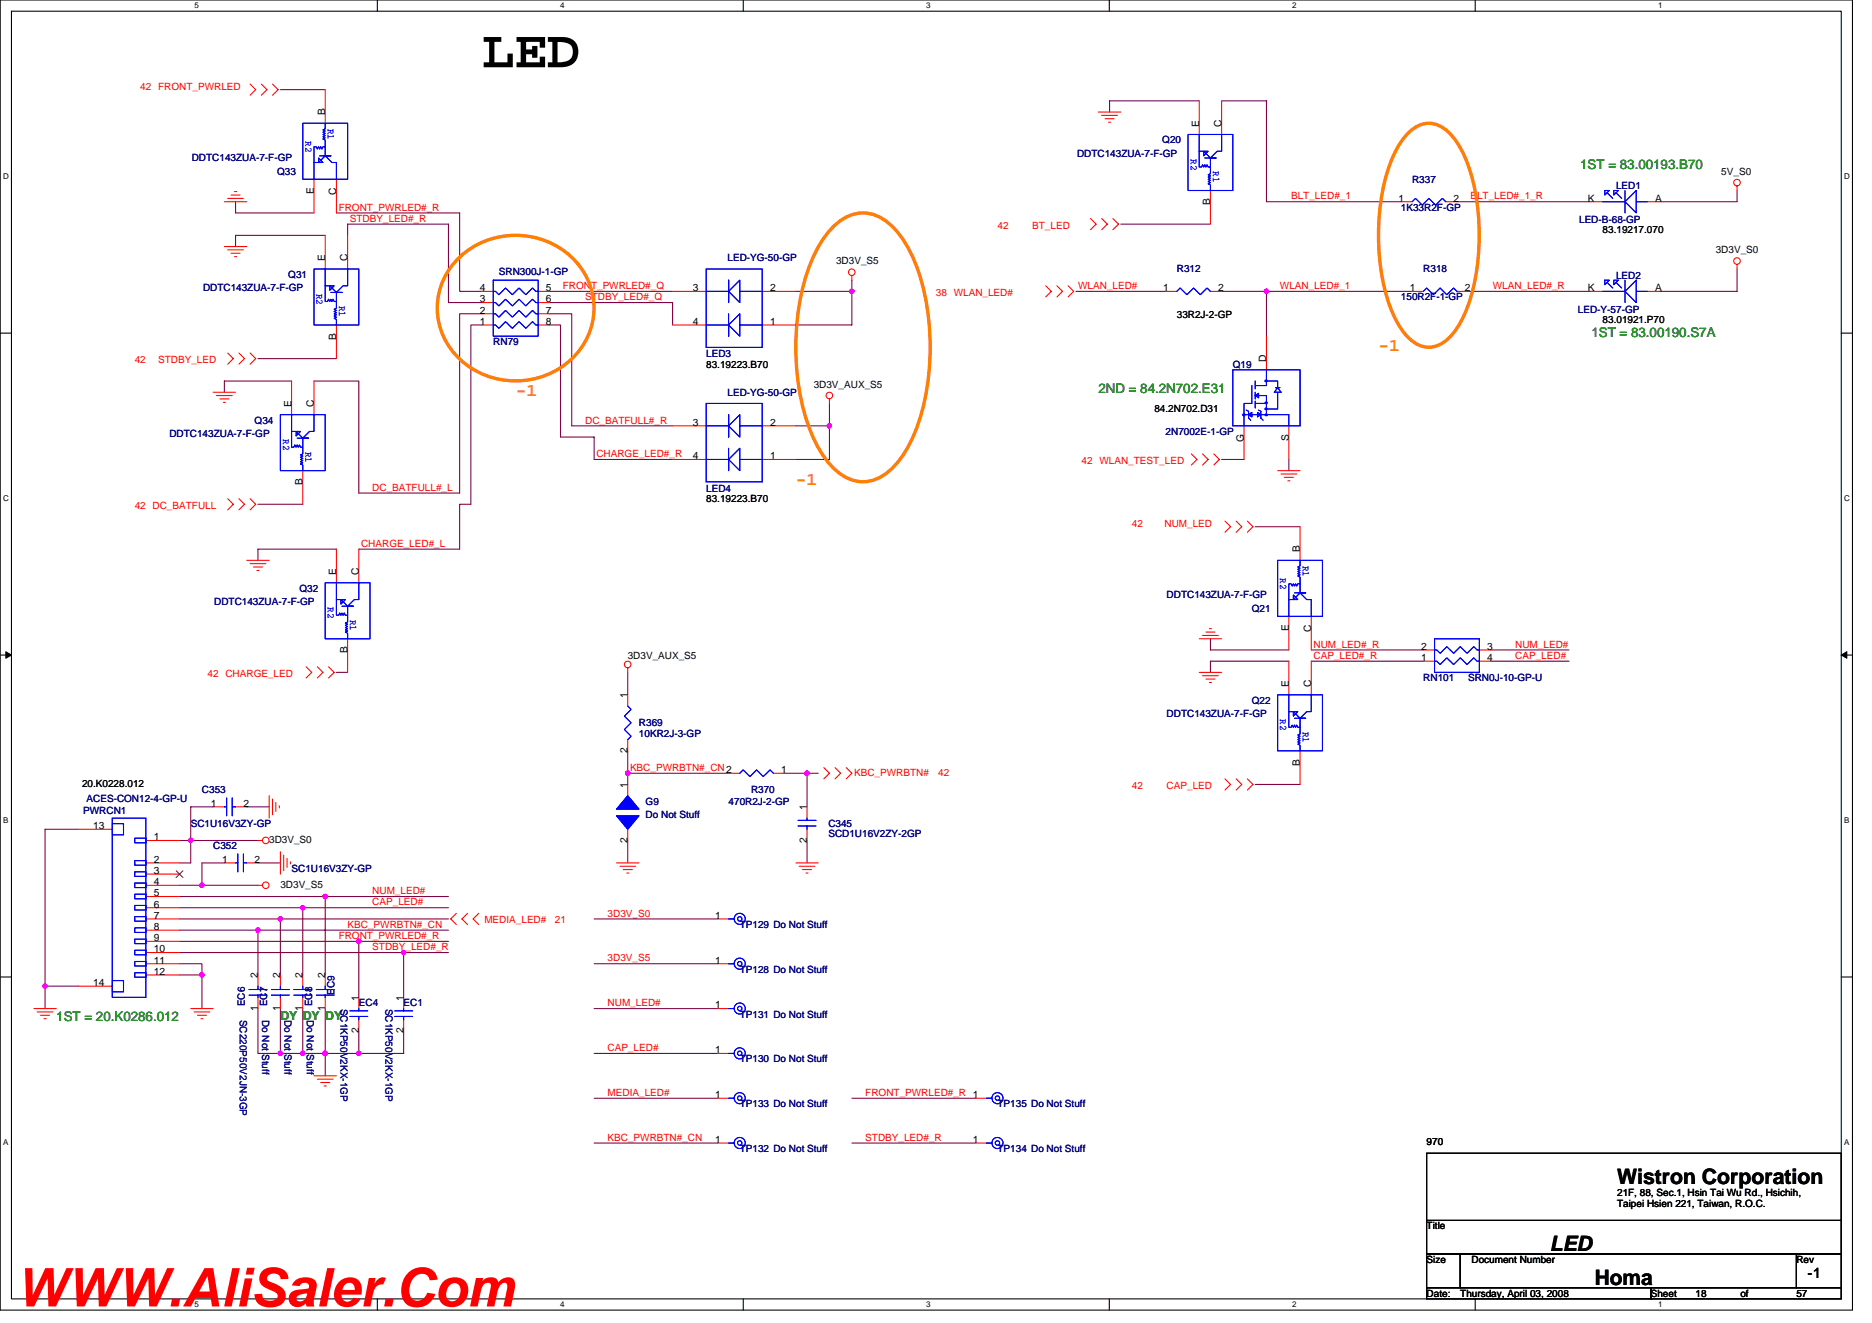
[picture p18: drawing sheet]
<svg xmlns="http://www.w3.org/2000/svg" width="297mm" height="210mm" viewBox="0 0 297 210" stroke-linecap="round" stroke-linejoin="round" font-family="sans-serif">
<defs><g id="words">
<text font-size="8.5" x="76.5" y="10.7">LED</text>
<text font-size="8.5" fill="#f00" x="2.5" y="207.3">WWW.AliSaler.Com</text>
<g font-size="3.4">
<text x="256.6" y="187.9">Wistron Corporation</text>
<text x="245.9" y="198.5">LED</text>
<text x="253" y="203.9">Homa</text>
</g>
<g font-size="2.8" fill="#ff8000">
<text x="218.7" y="55.7">-1</text>
<text x="81.8" y="62.8">-1</text>
<text x="126.3" y="77">-1</text>
</g>
<g font-size="2.3" fill="#00f">
<text x="196.7" y="65.9">.</text>
<text x="200.2" y="60.6">.</text>
<text x="200.2" y="64.2">.</text>
<text x="200.2" y="65">.</text>
<text x="200.2" y="65.9">.</text>
</g>
<text font-size="2.3" x="286.8" y="202.8">-1</text>
<g font-size="2.1" fill="#008000">
<text x="250.7" y="26.8">1ST = 83.00193.B70</text>
<text x="252.5" y="53.5">1ST = 83.00190.S7A</text>
<text x="174.3" y="62.4">2ND = 84.2N702.E31</text>
<text x="8.9" y="161.9">1ST = 20.K0286.012</text>
</g>
<text font-size="1.9" fill="#008000" x="44.5" y="161.8">DY DY DY</text>
<g font-size="1.6" fill="#f00">
<text x="22.3" y="14.2">42 FRONT_PWRLED</text>
<text x="53.7" y="33.4">FRONT_PWRLED#_R</text>
<text x="55.5" y="35.2">STDBY_LED#_R</text>
<text x="204.9" y="31.6">BLT_LED#_1</text>
<text x="233.3" y="31.6">BLT_LED#_1_R</text>
<text x="158.3" y="36.3">42</text>
<text x="163.8" y="36.3">BT_LED</text>
<text x="89.3" y="45.9">FRONT_PWRLED#_Q</text>
<text x="92.9" y="47.6">STDBY_LED#_Q</text>
<text x="148.5" y="46.9">38 WLAN_LED#</text>
<text x="171.1" y="45.9">WLAN_LED#</text>
<text x="203.1" y="45.9">WLAN_LED#_1</text>
<text x="236.9" y="45.9">WLAN_LED#_R</text>
<text x="21.4" y="57.6">42</text>
<text x="25.1" y="57.6">STDBY_LED</text>
<text x="92.9" y="67.2">DC_BATFULL#_R</text>
<text x="59.1" y="77.9">DC_BATFULL#_L</text>
<text x="94.6" y="72.5">CHARGE_LED#_R</text>
<text x="171.6" y="73.6">42 WLAN_TEST_LED</text>
<text x="21.4" y="80.7">42 DC_BATFULL</text>
<text x="179.6" y="83.6">42</text>
<text x="184.8" y="83.6">NUM_LED</text>
<text x="57.3" y="86.8">CHARGE_LED#_L</text>
<text x="32.9" y="107.4">42 CHARGE_LED</text>
<text x="208.4" y="102.8">NUM_LED#_R</text>
<text x="208.4" y="104.5">CAP_LED#_R</text>
<text x="240.4" y="104.5">CAP_LED#</text>
<text x="240.4" y="102.8">NUM_LED#</text>
<text x="100" y="122.3">KBC_PWRBTN#_CN2</text>
<text x="135.5" y="123">KBC_PWRBTN#</text>
<text x="148.9" y="123">42</text>
<text x="179.6" y="125.2">42</text>
<text x="185.1" y="125.2">CAP_LED</text>
<text x="59.1" y="141.9">NUM_LED#</text>
<text x="59.1" y="143.7">CAP_LED#</text>
<text x="53.7" y="149">FRONT_PWRLED#_R</text>
<text x="55.2" y="147.2">KBC_PWRBTN#_CN</text>
<text x="76.9" y="146.5">MEDIA_LED#</text>
<text x="88" y="146.5">21</text>
<text x="96.4" y="145.4">3D3V_S0</text>
<text x="59.1" y="150.8">STDBY_LED#_R</text>
<text x="96.4" y="152.5">3D3V_S5</text>
<text x="96.4" y="159.7">NUM_LED#</text>
<text x="96.4" y="166.8">CAP_LED#</text>
<text x="96.4" y="173.9">MEDIA_LED#</text>
<text x="137.3" y="173.9">FRONT_PWRLED#_R 1</text>
<text x="96.4" y="181">KBC_PWRBTN#_CN</text>
<text x="137.3" y="181">STDBY_LED#_R</text>
</g>
<g font-size="1.6" fill="#00f">
<text x="48.5" y="22.4" transform="rotate(90 48.5 22.4)">R2</text>
<text x="52" y="20.4" transform="rotate(90 52 20.4)">R1</text>
<text x="188.9" y="25.3" transform="rotate(90 188.9 25.3)">R2</text>
<text x="192.5" y="27.2" transform="rotate(90 192.5 27.2)">R1</text>
<text x="50.2" y="46.6" transform="rotate(90 50.2 46.6)">R2</text>
<text x="53.8" y="48.5" transform="rotate(90 53.8 48.5)">R1</text>
<text x="44.9" y="69.7" transform="rotate(90 44.9 69.7)">R2</text>
<text x="48.5" y="71.6" transform="rotate(90 48.5 71.6)">R1</text>
<text x="206.7" y="89.8" transform="rotate(90 206.7 89.8)">R1</text>
<text x="203.2" y="91.7" transform="rotate(90 203.2 91.7)">R2</text>
<text x="52" y="96.4" transform="rotate(90 52 96.4)">R2</text>
<text x="55.6" y="98.3" transform="rotate(90 55.6 98.3)">R1</text>
<text x="203.2" y="114.2" transform="rotate(90 203.2 114.2)">R2</text>
<text x="206.7" y="116.1" transform="rotate(90 206.7 116.1)">R1</text>
</g>
<g font-size="1.6">
<text x="51.6" y="18.3" transform="rotate(-90 51.6 18.3)">B</text>
<text x="190.3" y="20.1" transform="rotate(-90 190.3 20.1)">E</text>
<text x="193.8" y="20.1" transform="rotate(-90 193.8 20.1)">C</text>
<text x="273.1" y="27.7">5V_S0</text>
<text x="49.8" y="30.8" transform="rotate(-90 49.8 30.8)">E</text>
<text x="53.4" y="30.9" transform="rotate(-90 53.4 30.9)">C</text>
<text x="192" y="32.6" transform="rotate(-90 192 32.6)">B</text>
<text x="221.9" y="32">1</text>
<text x="230.6" y="32">2</text>
<text x="252" y="32">K</text>
<text x="262.7" y="32">A</text>
<text x="51.6" y="41.4" transform="rotate(-90 51.6 41.4)">E</text>
<text x="55.1" y="41.4" transform="rotate(-90 55.1 41.4)">C</text>
<text x="132.7" y="42">3D3V_S5</text>
<text x="254.3" y="37">83.19217.070</text>
<text x="272.2" y="40.2">3D3V_S0</text>
<text x="76.1" y="48">3</text>
<text x="76.1" y="46.2">4</text>
<text x="86.6" y="46.2">5</text>
<text x="86.6" y="48">6</text>
<text x="109.9" y="46.2">3</text>
<text x="122.2" y="46.2">2</text>
<text x="184.6" y="46.2">1</text>
<text x="193.3" y="46.2">2</text>
<text x="223.7" y="46.2">1</text>
<text x="232.4" y="46.2">2</text>
<text x="252" y="46.2">K</text>
<text x="262.7" y="46.2">A</text>
<text x="53.4" y="53.9" transform="rotate(-90 53.4 53.9)">B</text>
<text x="76.1" y="51.5">1</text>
<text x="76.1" y="49.8">2</text>
<text x="86.6" y="49.8">7</text>
<text x="86.6" y="51.5">8</text>
<text x="109.9" y="51.5">4</text>
<text x="122.2" y="51.5">1</text>
<text x="186.7" y="50.5">33R2J-2-GP</text>
<text x="254.3" y="51.2">83.01921.P70</text>
<text x="112.1" y="58.3">83.19223.B70</text>
<text x="200.9" y="57.4" transform="rotate(-90 200.9 57.4)">D</text>
<text x="46.2" y="64.5" transform="rotate(-90 46.2 64.5)">E</text>
<text x="49.8" y="64.5" transform="rotate(-90 49.8 64.5)">C</text>
<text x="129.1" y="61.5">3D3V_AUX_S5</text>
<text x="183.2" y="65.4">84.2N702.D31</text>
<text x="109.9" y="67.5">3</text>
<text x="122.2" y="67.5">2</text>
<text x="197.4" y="70.1" transform="rotate(-90 197.4 70.1)">G</text>
<text x="204.5" y="69.9" transform="rotate(-90 204.5 69.9)">S</text>
<text x="48" y="77" transform="rotate(-90 48 77)">B</text>
<text x="109.9" y="72.9">4</text>
<text x="122.2" y="72.9">1</text>
<text x="112.1" y="79.6">83.19223.B70</text>
<text x="206.3" y="87.7" transform="rotate(-90 206.3 87.7)">B</text>
<text x="53.4" y="91.2" transform="rotate(-90 53.4 91.2)">E</text>
<text x="56.9" y="91.2" transform="rotate(-90 56.9 91.2)">C</text>
<text x="204.5" y="100.1" transform="rotate(-90 204.5 100.1)">E</text>
<text x="208" y="100.2" transform="rotate(-90 208 100.2)">C</text>
<text x="55.1" y="103.7" transform="rotate(-90 55.1 103.7)">B</text>
<text x="99.6" y="104.5">3D3V_AUX_S5</text>
<text x="225.5" y="104.9">1</text>
<text x="225.5" y="103.1">2</text>
<text x="236" y="103.1">3</text>
<text x="236" y="104.9">4</text>
<text x="99.6" y="110.8" transform="rotate(-90 99.6 110.8)">1</text>
<text x="204.5" y="109" transform="rotate(-90 204.5 109)">E</text>
<text x="208" y="109" transform="rotate(-90 208 109)">C</text>
<text x="99.6" y="119.5" transform="rotate(-90 99.6 119.5)">2</text>
<text x="13" y="124.8">20.K0228.012</text>
<text x="99.6" y="125" transform="rotate(-90 99.6 125)">1</text>
<text x="124" y="122.7">1</text>
<text x="206.3" y="121.5" transform="rotate(-90 206.3 121.5)">B</text>
<text x="14.8" y="131.6">13</text>
<text x="33.5" y="128">1</text>
<text x="38.6" y="128">2</text>
<text x="128" y="128.5" transform="rotate(-90 128 128.5)">1</text>
<text x="24.4" y="133.3">1</text>
<text x="24.4" y="136.9">2</text>
<text x="35.2" y="136.9">1</text>
<text x="40.4" y="136.9">2</text>
<text x="42.7" y="133.7">3D3V_S0</text>
<text x="99.6" y="133.7" transform="rotate(-90 99.6 133.7)">2</text>
<text x="128" y="133.7" transform="rotate(-90 128 133.7)">2</text>
<text x="24.4" y="138.7">3</text>
<text x="24.4" y="140.4">4</text>
<text x="24.4" y="142.2">5</text>
<text x="24.4" y="144">6</text>
<text x="44.5" y="140.8">3D3V_S5</text>
<text x="24.4" y="145.8">7</text>
<text x="24.4" y="147.6">8</text>
<text x="24.4" y="149.3">9</text>
<text x="113.5" y="145.8">1</text>
<text x="24.4" y="151.1">10</text>
<text x="24.4" y="152.9">11</text>
<text x="24.4" y="154.7">12</text>
<text x="40.9" y="155.2" transform="rotate(-90 40.9 155.2)">2</text>
<text x="44.5" y="155.2" transform="rotate(-90 44.5 155.2)">2</text>
<text x="48" y="155.2" transform="rotate(-90 48 155.2)">2</text>
<text x="51.6" y="155.2" transform="rotate(-90 51.6 155.2)">2</text>
<text x="113.5" y="152.9">1</text>
<text x="14.8" y="156.4">14</text>
<text x="40.9" y="160.4" transform="rotate(-90 40.9 160.4)">1</text>
<text x="44.5" y="160.4" transform="rotate(-90 44.5 160.4)">1</text>
<text x="48" y="160.4" transform="rotate(-90 48 160.4)">1</text>
<text x="51.6" y="160.4" transform="rotate(-90 51.6 160.4)">1</text>
<text x="56.9" y="158.8" transform="rotate(-90 56.9 158.8)">1</text>
<text x="64" y="158.8" transform="rotate(-90 64 158.8)">1</text>
<text x="113.5" y="160">1</text>
<text x="56.9" y="164" transform="rotate(-90 56.9 164)">2</text>
<text x="64" y="164" transform="rotate(-90 64 164)">2</text>
<text x="113.5" y="167.1">1</text>
<text x="113.5" y="174.2">1</text>
<text x="113.5" y="181.3">1</text>
<text x="154.4" y="181.3">1</text>
<text x="226.4" y="181.7">970</text>
<text x="256.6" y="189.7">21F, 88, Sec.1, Hsin Tai Wu Rd., Hsichih,</text>
<text x="256.6" y="191.5">Taipei Hsien 221, Taiwan, R.O.C.</text>
<text x="226.4" y="195.1">Title</text>
<text x="226.4" y="200.4">Size</text>
<text x="233.5" y="200.4">Document Number</text>
<text x="285" y="200.4">Rev</text>
<text x="226.4" y="205.7">Date:</text>
<text x="231.7" y="205.7">Thursday, April 03, 2008</text>
<text x="261.9" y="205.7">Sheet</text>
<text x="269" y="205.7">18</text>
<text x="276.2" y="205.7">of</text>
<text x="285" y="205.7">57</text>
</g>
<g font-size="1.6" fill="#000080">
<text x="184.4" y="22.8">Q20</text>
<text x="30.4" y="25.6">DDTC143ZUA-7-F-GP</text>
<text x="44" y="27.7">Q33</text>
<text x="170.9" y="24.9">DDTC143ZUA-7-F-GP</text>
<text x="224.1" y="29">R337</text>
<text x="222.3" y="33.4">1K33R2F-GP</text>
<text x="250.6" y="35.4">LED-B-68-GP</text>
<text x="256.4" y="30">LED1</text>
<text x="115.4" y="41.4">LED-YG-50-GP</text>
<text x="32.2" y="46.2">DDTC143ZUA-7-F-GP</text>
<text x="45.7" y="44.1">Q31</text>
<text x="79.2" y="43.6">SRN300J-1-GP</text>
<text x="186.7" y="43.2">R312</text>
<text x="222.3" y="47.6">150R2F-1-GP</text>
<text x="225.8" y="43.2">R318</text>
<text x="256.4" y="44.3">LED2</text>
<text x="250.4" y="49.6">LED-Y-57-GP</text>
<text x="78.3" y="54.8">RN79</text>
<text x="112.1" y="56.7">LED3</text>
<text x="195.6" y="58.3">Q19</text>
<text x="115.4" y="62.8">LED-YG-50-GP</text>
<text x="26.9" y="69.3">DDTC143ZUA-7-F-GP</text>
<text x="40.4" y="67.2">Q34</text>
<text x="185" y="69">2N7002E-1-GP</text>
<text x="112.1" y="78">LED4</text>
<text x="47.5" y="93.9">Q32</text>
<text x="185.1" y="94.9">DDTC143ZUA-7-F-GP</text>
<text x="34" y="96">DDTC143ZUA-7-F-GP</text>
<text x="198.6" y="97.1">Q21</text>
<text x="185.1" y="113.8">DDTC143ZUA-7-F-GP</text>
<text x="198.6" y="111.7">Q22</text>
<text x="225.8" y="108.1">RN101</text>
<text x="233" y="108.1">SRN0J-10-GP-U</text>
<text x="101.4" y="115.2">R369</text>
<text x="101.4" y="117">10KR2J-3-GP</text>
<text x="32" y="125.9">C353</text>
<text x="119.2" y="125.9">R370</text>
<text x="13.2" y="129.1">PWRCN1</text>
<text x="13.7" y="127.3">ACES-CON12-4-GP-U</text>
<text x="30.3" y="131.2">SC1U16V3ZY-GP</text>
<text x="102.4" y="127.7">G9</text>
<text x="102.4" y="129.8">Do Not Stuff</text>
<text x="115.6" y="127.7">470R2J-2-GP</text>
<text x="131.4" y="131.2">C345</text>
<text x="33.8" y="134.8">C352</text>
<text x="131.4" y="132.8">SCD1U16V2ZY-2GP</text>
<text x="46.3" y="138.3">SC1U16V3ZY-GP</text>
<text x="117.4" y="147.2">TP129 Do Not Stuff</text>
<text x="117.4" y="154.3">TP128 Do Not Stuff</text>
<text x="38" y="161.8" transform="rotate(90 38 161.8)">SC220P50V2JN-3GP</text>
<text x="38.9" y="159.7" transform="rotate(-90 38.9 159.7)">EC6</text>
<text x="41.6" y="161.8" transform="rotate(90 41.6 161.8)">Do Not Stuff</text>
<text x="42.4" y="159.7" transform="rotate(-90 42.4 159.7)">EC7</text>
<text x="45.1" y="161.8" transform="rotate(90 45.1 161.8)">Do Not Stuff</text>
<text x="48.7" y="161.8" transform="rotate(90 48.7 161.8)">Do Not Stuff</text>
<text x="49.5" y="159.7" transform="rotate(-90 49.5 159.7)">EC8</text>
<text x="53.1" y="157.9" transform="rotate(-90 53.1 157.9)">EC9</text>
<text x="54" y="160" transform="rotate(90 54 160)">SC1KP50V2KX-1GP</text>
<text x="56.9" y="159.7">EC4</text>
<text x="61.1" y="160" transform="rotate(90 61.1 160)">SC1KP50V2KX-1GP</text>
<text x="64" y="159.7">EC1</text>
<text x="117.4" y="161.4">TP131 Do Not Stuff</text>
<text x="117.4" y="168.6">TP130 Do Not Stuff</text>
<text x="117.4" y="175.7">TP133 Do Not Stuff</text>
<text x="158.3" y="175.7">TP135 Do Not Stuff</text>
<text x="117.4" y="182.8">TP132 Do Not Stuff</text>
<text x="158.3" y="182.8">TP134 Do Not Stuff</text>
</g>
<g font-size="1.3">
<text x="30.8" y="1.3">5</text>
<text x="88.9" y="1.3">4</text>
<text x="147" y="1.3">3</text>
<text x="205" y="1.3">2</text>
<text x="263.1" y="1.3">1</text>
<text x=".5" y="28.4">D</text>
<text x="292.6" y="28.4">D</text>
<text x=".5" y="79.5">C</text>
<text x="292.6" y="79.5">C</text>
<text x=".5" y="130.6">B</text>
<text x="292.6" y="130.6">B</text>
<text x=".5" y="181.7">A</text>
<text x="292.6" y="181.7">A</text>
<text x="30.8" y="207.4">5</text>
<text x="88.9" y="207.4">4</text>
<text x="147" y="207.4">3</text>
<text x="205" y="207.4">2</text>
<text x="263.1" y="207.4">1</text>
</g>
</g></defs>
<path d="M0 0h293.9v207.9h-293.9zM1.8 1.8h290.4v204.3h-290.4z" fill="none" stroke="#000" stroke-width=".17"/>
<g fill="#fff">
<path d="M30.8 .2h.7v1.4h-.7z"/>
<path d="M30.8 206.3h.7v1.4h-.7z"/>
</g>
<path d="M59.9 0v1.8M59.9 206.1v1.8" fill="none" stroke="#000" stroke-width=".17"/>
<g fill="#fff">
<path d="M88.9 .2h.7v1.4h-.7z"/>
<path d="M88.9 206.3h.7v1.4h-.7z"/>
</g>
<path d="M117.9 0v1.8M117.9 206.1v1.8" fill="none" stroke="#000" stroke-width=".17"/>
<g fill="#fff">
<path d="M147 .2h.7v1.4h-.7z"/>
<path d="M147 206.3h.7v1.4h-.7z"/>
</g>
<path d="M176 0v1.8M176 206.1v1.8" fill="none" stroke="#000" stroke-width=".17"/>
<g fill="#fff">
<path d="M205 .2h.7v1.4h-.7z"/>
<path d="M205 206.3h.7v1.4h-.7z"/>
</g>
<path d="M234.1 0v1.8M234.1 206.1v1.8" fill="none" stroke="#000" stroke-width=".17"/>
<g fill="#fff">
<path d="M263.1 .2h.7v1.4h-.7z"/>
<path d="M263.1 206.3h.7v1.4h-.7z"/>
<path d="M.5 27.3h.9v1.4h-.9z"/>
<path d="M292.6 27.3h.9v1.4h-.9z"/>
<path d="M.5 78.4h.9v1.4h-.9z"/>
<path d="M292.6 78.4h.9v1.4h-.9z"/>
</g>
<path d="M0 52.9h1.8M292.2 52.9h1.7" fill="none" stroke="#000" stroke-width=".17"/>
<g fill="#fff">
<path d="M.5 129.5h.8v1.4h-.8z"/>
<path d="M292.6 129.5h.9v1.4h-.9z"/>
</g>
<path d="M0 103.9h1.8M292.2 103.9h1.7" fill="none" stroke="#000" stroke-width=".17"/>
<path d="M.9 103.4l.9 .5-.9 .5zM292.2 103.9l.8-.5v1z" fill="#000" stroke="#000" stroke-width=".16"/>
<g fill="#fff">
<path d="M.5 180.5h.8v1.4h-.8z"/>
<path d="M292.6 180.5h.9v1.4h-.9z"/>
</g>
<path d="M0 155h1.8M292.2 155h1.7M226.4 199h5.3v5.3h-5.3zM226.4 183h65.8v10.6h-65.8zM226.4 193.6h65.8v5.4h-65.8zM231.7 199h53.3v5.3h-53.3zM285 199h7.2v5.3h-7.2zM226.4 204.3h35.5v1.8h-35.5zM261.9 204.3h30.3v1.8h-30.3z" fill="none" stroke="#000" stroke-width=".17"/>
<g fill="none" stroke="#800040" stroke-width=".17">
<path d="M44.5 14.2h7.1M190.3 16h-14.2v1.8M193.8 16h7.2v16h21.3M37.4 32v1.8h12.4M51.6 37.3h-14.2v1.8M53.4 33.8h19.5v12.4h3.6M55.2 37.3v-1.7h16v12.4h5.3M177.8 35.6h14.3M231.2 32h21.3M275.6 30.2v1.8h-12.4M40.9 56.9h12.5M76.5 49.8h-3.6v28.4h-16v-17.7h-7.1"/>
<path d="M76.5 51.6h-1.8v28.4h-1.8v7.1h-16M87.2 46.2h19.5M87.2 48h19.5v3.6M87.2 49.8h3.5v17.8h16M87.2 51.6h1.7v17.7h5.4v3.6h12.4M126.3 46.2h8.9M135.2 44.4v7.2h-8.9M170.7 46.2h14.3M201 46.2v7.1M224.1 46.2h-30.3M233 46.2h19.5M275.6 42.7v3.5h-12.4"/>
<path d="M46.3 60.5h-10.7v1.7M126.3 67.6h5.3v5.3h-5.3M131.6 64v3.6M193.8 72.9h3.6M204.5 72.9v1.8M40.9 80h7.1M53.4 87.1h-12.5v1.8M199.2 83.6h7.1M53.4 106.7h1.8M99.6 106.7v3.5M99.6 119.1v5.4M192.1 101.3v1.8h12.4"/>
<path d="M204.5 104.9h-12.4v1.8M208.1 104.9h17.7M208.1 103.1h17.7M236.5 104.9h12.5M236.5 103.1h12.5M12.5 131.6h-5.3v28.4M33.8 128h-3.5v8.9h-1.8M35.6 136.9h-3.6v3.6M39.2 128h3.5M40.9 136.9h3.6M40.9 133.3l-12.4 .1M99.6 122.7h16"/>
<path d="M99.6 133.3v3.6M124.5 122.7h5.3M128.1 122.7v5.3M128.1 133.4v3.5M199.2 124.5h7.1M7.2 156.5h5.3M28.5 154.7h3.5M28.5 140.5h12.4M28.5 152.9h3.5v1.8M28.5 147.6h42.7M28.5 142.2h42.7M28.5 149.4h42.7"/>
<path d="M32 154.7v5.3M40.9 147.6v7.1M44.5 145.8v8.9M48 144v10.7M51.6 142.2v12.5M56.9 149.4v8.8M64 151.1v7.1M71.2 144h-42.7M71.2 145.8h-42.7M71.2 151.1h-42.7M94.3 145.8h19.5M94.3 152.9h19.5"/>
<path d="M40.9 160v7.1h23.1v-3.5M44.5 160v7.1M48 160v7.1M51.6 160v10.7M56.9 163.6v3.5M94.3 167.1h19.5M94.3 160h19.5M94.3 174.2h19.5M135.2 174.2h19.5M94.3 181.4h19.5M135.2 181.4h19.5"/>
</g>
<g fill="#f0f" stroke="#f0f" stroke-width=".17">
<circle cx="200.9" cy="46.2" r=".35"/>
<circle cx="32" cy="154.7" r=".35"/>
<circle cx="7.1" cy="156.5" r=".35"/>
<circle cx="32" cy="140.4" r=".35"/>
<circle cx="30.3" cy="133.3" r=".35"/>
<circle cx="128" cy="122.7" r=".35"/>
<circle cx="99.6" cy="122.7" r=".35"/>
<circle cx="135.2" cy="46.2" r=".35"/>
<circle cx="131.6" cy="67.6" r=".35"/>
<circle cx="51.6" cy="167.1" r=".35"/>
<circle cx="44.5" cy="167.1" r=".35"/>
<circle cx="40.9" cy="147.6" r=".35"/>
<circle cx="51.6" cy="142.2" r=".35"/>
<circle cx="48" cy="144" r=".35"/>
<circle cx="44.5" cy="145.8" r=".35"/>
<circle cx="56.9" cy="149.3" r=".35"/>
<circle cx="56.9" cy="167.1" r=".35"/>
<circle cx="64" cy="151.1" r=".35"/>
<circle cx="48" cy="167.1" r=".35"/>
</g>
<g fill="none" stroke="#f00" stroke-width=".17">
<path d="M39.7 13.3l.9 .9-.9 .9M41.5 13.3l.9 .9-.9 .9M43.2 13.3l.9 .9-.9 .9M51.6 14.2v5.4M174.3 17.8h3.5M174.8 18.3h2.5M175.3 18.8h1.5M175.9 19.4h.3M190.3 16v5.3M193.8 16v5.3M35.6 32h3.6M35.6 39.1h3.6"/>
<path d="M36.1 31.5h2.5M36.1 39.6h2.5M36.7 30.9h1.4M37.2 30.4h.3M49.8 28.4v5.4M51.6 37.3v5.4M53.4 28.4v5.4M55.2 37.3v5.4M173 34.7l.9 .9-.9 .8M174.8 34.7l.9 .9-.9 .8M176.6 34.7l.9 .9-.9 .8M192.1 30.2v5.4"/>
<path d="M222.3 32h1.8M229.4 32h1.8M252.5 32h1.8M261.4 32h1.8M275.6 29.5v.7M36.1 56l.9 .9-.9 .9M36.7 40.2h1.4M37.2 40.7h.3M37.9 56l.9 .9-.9 .9M39.7 56l.9 .9-.9 .9M53.4 51.6v5.3M76.5 46.2h1.8"/>
<path d="M76.5 51.6h1.8M76.5 49.8h1.8M76.5 48h1.8M85.4 46.2h1.8M85.4 51.6h1.8M85.4 49.8h1.8M85.4 48h1.8M106.7 46.2h5.4M106.7 51.6h5.4M120.9 46.2h5.4M120.9 51.6h5.4M135.2 43.7v.7"/>
<path d="M165.9 45.3l.9 .9-.9 .9M167.7 45.3l.9 .9-.9 .9M169.5 45.3l.9 .9-.9 .9M185 46.2h1.7M192.1 46.2h1.7M201 53.3v5.4M224.1 46.2h1.7M231.2 46.2h1.8M252.5 46.2h1.8M261.4 46.2h1.8M275.6 42v.7M33.8 62.2h3.6"/>
<path d="M34.4 62.8h2.4M34.9 63.3h1.4M35.4 63.8h.4M36.1 79.1l.9 .9-.9 .9M37.9 79.1l.9 .9-.9 .9M39.7 79.1l.9 .9-.9 .9M46.3 60.5v5.3M48 74.7v5.3M49.8 60.5v5.3M106.7 72.9h5.4M106.7 67.6h5.4M120.9 72.9h5.4"/>
<path d="M120.9 67.6h5.4M131.6 63.3v.7M189 72l.9 .9-.9 .9M190.8 72l.9 .9-.9 .9M192.6 72l.9 .9-.9 .9M197.4 67.6v5.3M202.7 74.7h3.6M203.3 75.2h2.5M203.8 75.7h1.4M204.3 76.3h.4M204.5 67.6v5.3M39.2 88.9h3.5"/>
<path d="M39.7 89.4h2.5M40.2 90h1.5M40.8 90.5h.3M53.4 87.1v5.4M56.9 87.1v5.4M191.9 99.7h.3M194.4 82.7l.9 .9-.9 .9M196.1 82.7l.9 .9-.9 .9M197.9 82.7l.9 .9-.9 .9M204.5 97.8v5.3M206.3 83.6v5.3M208.1 97.8v5.3"/>
<path d="M48.6 105.8l.9 .9-.9 .9M50.4 105.8l.8 .9-.8 .9M52.1 105.8l.9 .9-.9 .9M55.2 101.3v5.4M99.6 106v.7M99.6 110.2v1.8M99.6 117.3v1.8M190.3 101.3h3.5M190.3 106.7h3.5M190.8 100.8h2.5M190.8 107.2h2.5M191.3 100.3h1.5"/>
<path d="M191.3 107.7h1.5M191.9 108.3h.3M204.5 104.9v5.3M206.3 119.1v5.4M208.1 104.9v5.3M225.8 104.9h1.8M225.8 103.1h1.8M234.7 104.9h1.8M234.7 103.1h1.8M12.5 131.6h5.3M23.2 136.9h5.3M23.2 133.3h5.3"/>
<path d="M23.2 138.7h5.3M33.8 128h1.8M35.6 136.9h1.8M37.4 128h1.8M39.2 136.9h1.7M40.9 133.4h.8M42.7 126.2v3.6M43.2 126.8v2.5M43.8 127.3v1.4M44.3 127.8v.4M44.5 135.1v3.6M45 135.7v2.5"/>
<path d="M45.5 136.2v1.4M46.1 136.7v.4M97.8 136.9h3.6M98.4 137.4h2.5M98.9 138h1.4M99.4 138.5h.4M99.6 124.5v1.7M99.6 131.6v1.7M115.6 122.7h1.8M122.7 122.7h1.8M126.3 136.9h3.5M126.8 137.4h2.5"/>
<path d="M127.3 138h1.5M127.9 138.5h.3M128.1 128v1.8M128.1 131.6v1.7M130.7 121.8l.9 .9-.9 .9M132.5 121.8l.9 .9-.9 .9M134.3 121.8l.9 .9-.9 .9M194.4 123.6l.9 .9-.9 .8M196.1 123.6l.9 .9-.9 .8M197.9 123.6l.9 .9-.9 .8M12.5 156.5h5.3M23.2 140.5h5.3"/>
<path d="M23.2 152.9h5.3M23.2 142.2h5.3M23.2 144h5.3M23.2 145.8h5.3M23.2 147.6h5.3M23.2 149.4h5.3M23.2 151.1h5.3M23.2 154.7h5.3M40.9 154.7v1.8M40.9 158.2v1.8M40.9 140.5h.8M44.5 154.7v1.8"/>
<path d="M44.5 158.2v1.8M48 154.7v1.8M48 158.2v1.8M51.6 154.7v1.8M51.6 158.2v1.8M56.9 158.2v1.8M64 158.2v1.8M72.4 144.9l-.9 .9 .9 .9M74.2 144.9l-.9 .9 .9 .9M76 144.9l-.9 .9 .9 .9M113.8 152.9h1.8M113.8 145.8h1.8"/>
<path d="M5.4 160h3.5M5.9 160.5h2.5M6.4 161.1h1.5M7 161.6h.3M30.3 160h3.5M30.8 160.5h2.5M31.3 161.1h1.5M31.9 161.6h.3M49.8 170.7h3.6M50.4 171.2h2.4M50.9 171.7h1.4M51.4 172.3h.4"/>
<path d="M56.9 161.8v1.8M64 161.8v1.8M113.8 160h1.8M113.8 174.2h1.8M113.8 167.1h1.8M154.7 174.2h1.8M113.8 181.4h1.8M154.7 181.4h1.8"/>
<circle cx="275.6" cy="29" r=".52"/>
<circle cx="135.2" cy="43.2" r=".52"/>
<circle cx="275.6" cy="41.4" r=".52"/>
<circle cx="131.6" cy="62.7" r=".52"/>
<circle cx="99.6" cy="105.4" r=".52"/>
<circle cx="42.2" cy="133.3" r=".52"/>
<circle cx="42.2" cy="140.5" r=".52"/>
</g>
<path d="M131.8 36.4a6.4 6.4 0 0 1 7.3-2.2 11.5 11.5 0 0 1 5.4 5.8 37.2 37.2 0 0 1 2.6 21.4 24.3 24.3 0 0 1-5.1 12.5 6.4 6.4 0 0 1-7.2 2.1 11.5 11.5 0 0 1-5.4-5.8 37.3 37.3 0 0 1-2.6-21.4 24.2 24.2 0 0 1 5-12.4zM223.4 21.1a4.2 4.2 0 0 1 6.6 0 17.3 17.3 0 0 1 4 8.9 36.1 36.1 0 0 1-1.3 19.2 10 10 0 0 1-4.3 5.5 4.2 4.2 0 0 1-5-1.2 17.4 17.4 0 0 1-4-8.8 36.1 36.1 0 0 1 1.4-19.3 13.1 13.1 0 0 1 2.6-4.3zM73 40.7a13 13 0 0 1 20 3.1 11.2 11.2 0 0 1-5.7 15.5 12.8 12.8 0 0 1-17.2-6.5 11 11 0 0 1 2.9-12.1z" fill="none" stroke="#ff8000" stroke-width=".53"/>
<g fill="none" stroke="#00f" stroke-width=".17">
<path d="M48 19.6h7.2v8.8h-7.2zM51.6 19.6v.8l-.4 .2 .4 .2-.4 .2 .4 .2-.4 .1 .4 .2-.4 .2 .4 .2-.4 .2 .4 .1v2.5h.9h-1.8M49.8 28.4v-2.6h.7l1.1-1.1 1.1 1.1h.7v2.6M50.5 25.1l.7 .7h-.7zM51.6 23.3h-.4l-.1 .3-.2-.3-.2 .3-.2-.3-.1 .3-.2-.3h-.4v2.5M188.5 21.3h7.1v8.9h-7.1zM190.3 21.3v2.7h.7l1.1 1.1 1-1.1h.7v-2.7M190.3 24v2.5h.3l.2-.4 .2 .4 .2-.4 .1 .4 .2-.4 .2 .4h.4M191 24h.7l-.7 .7zM191.2 25.1h1.8h-.9v2.5l-.4 .1 .4 .2-.4 .2 .4 .2-.4 .1 .4 .2-.4 .2 .4 .2-.4 .2 .4 .1v.9M224.1 32l.5-.5 1.1 1 1-1 1.1 1 1.1-1 .5 .5M254.3 32h3.4"/>
<path d="M254.7 30.2h.7l-.7 .7zM255 30.6l.9 .9M256.1 30.2h.7l-.7 .7zM256.4 30.6l.9 .9M257.8 30.2v3.6M259.6 30.2v3.6l-1.8-1.8zM259.6 32h1.8M49.8 42.7h7.1v8.9h-7.1zM51.6 42.7v2.6h.7l1.1 1.1 1-1.1h.8v-2.6M51.6 45.3v2.5h.4l.1-.3 .2 .3 .2-.3 .2 .3 .1-.3 .2 .3h.4M52.3 45.3h.7l-.7 .8zM52.5 46.4h1.8h-.9v2.5l-.4 .2 .4 .2-.4 .1 .4 .2-.4 .2 .4 .2-.4 .1 .4 .2-.4 .2 .4 .2v.9"/>
<path d="M78.3 51.6h.3l.6 .5 1-1.1 1.1 1.1 1.1-1.1 1 1.1 1.1-1.1 .5 .6h.4M78.3 49.8h.3l.6 .5 1-1 1.1 1 1.1-1 1 1 1.1-1 .5 .5h.4M78.3 48h.3l.6 .5 1-1 1.1 1 1.1-1 1 1 1.1-1 .5 .5h.4M78.3 46.2h.3l.6 .6 1-1.1 1.1 1.1 1.1-1.1 1 1.1 1.1-1.1 .5 .5h.4M78.3 44.5h7.1v8.8h-7.1zM112.1 42.7h8.8v12.4h-8.8zM112.1 46.2h3.5v1.8v-3.6v1.8l1.8 1.8v-3.6l-1.8 1.8M115.6 49.8v3.5v-1.7h-3.5M117.4 49.8v3.5l-1.8-1.7zM117.4 46.2h3.5M117.4 51.6h3.5M186.7 46.2l.6-.5 1 1.1 1.1-1.1 1.1 1.1 1-1.1 .6 .5"/>
<path d="M195.6 58.7h10.7v8.9h-10.7zM201 58.7v2.5h-1.8M225.8 46.2l.6-.5 1.1 1.1 1-1.1 1.1 1.1 1-1.1 .6 .5M254.3 46.2h3.4M254.7 44.4h.7l-.7 .8zM255 44.8l.9 .9M256.1 44.4h.7l-.7 .8zM256.4 44.8l.9 .9M257.8 44.4v3.6M259.6 44.4v3.6l-1.8-1.8zM259.6 46.2h1.8M44.5 65.8h7.1v8.9h-7.1z"/>
<path d="M46.3 65.8v2.7h.7l1 1 1.1-1h.7v-2.7M46.3 68.5v2.5h.3l.2-.4 .2 .4 .2-.4 .1 .4 .2-.4 .2 .4h.3M47 68.5h.7l-.7 .7zM47.2 69.5h1.7h-.9v2.5l-.3 .2 .3 .2-.3 .1 .3 .2-.3 .2 .3 .2-.3 .2 .3 .1-.3 .2 .3 .2v.9M112.1 64h8.8v12.5h-8.8zM112.1 67.6h3.5v1.7v-3.5v1.8l1.8 1.7v-3.5l-1.8 1.8M115.6 71.1v3.6v-1.8h-3.5M117.4 71.1v3.6l-1.8-1.8zM117.4 72.9h3.5M117.4 67.6h3.5M197.4 65.8h7.1v1.8M197.8 65.1l.3 .2v1l.4 .4"/>
<path d="M198.1 65.8l.5-.4v.7zM198.6 61.2v2.8h-1.2v3.6M199.2 62.8l.5-.4v.7zM199.2 62.8h1.8v3M199.2 60.5v1.2M199.2 62.2v1.1M199.2 63.6v1.1M199.2 64h1.8M199.5 65.4l.6 .4-.6 .3zM199.7 65.1l.4 .2v1l.3 .4M201 60.5h1.7v1M202.4 61.5h.7"/>
<path d="M202.7 62.2v2.7h-1.7M202.7 61.5l.6 .7h-1.1zM51.6 92.5h7.1v8.8h-7.1zM53.4 92.5v2.6h.7l1.1 1.1 1-1.1h.7v-2.6M53.4 95.1v2.5h.3l.2-.3 .2 .3 .2-.3 .1 .3 .2-.3 .2 .3h.4M54.1 95.1h.7l-.7 .7zM54.3 96.2h1.7h-.8v2.5l-.4 .1 .4 .2-.4 .2 .4 .2-.4 .2 .4 .1-.4 .2 .4 .2-.4 .2 .4 .2v.8M202.7 88.9h7.1v8.9h-7.1zM204.5 97.8v-2.7h.7l1.1-1 1 1h.8v2.7M205.2 94.4l.7 .7h-.7zM206.3 88.9v.9l-.4 .2 .4 .1-.4 .2 .4 .2-.4 .2 .4 .1-.4 .2 .4 .2-.4 .2 .4 .2v2.5h.9h-1.8M206.3 92.6h-.4l-.1 .4-.2-.4-.2 .4-.2-.4-.2 .4-.1-.4h-.4v2.5"/>
<path d="M99.6 112l.5 .5-1 1.1 1 1.1-1 1 1 1.1-.5 .5M202.7 110.2h7.1v8.9h-7.1zM204.5 110.2v2.7h.7l1.1 1.1 1-1.1h.8v-2.7M204.5 112.9v2.5h.4l.1-.4 .2 .4 .2-.4 .2 .4 .2-.4 .1 .4h.4M205.2 112.9h.7l-.7 .7zM205.4 114h1.8h-.9v2.5l-.4 .1 .4 .2-.4 .2 .4 .2-.4 .1 .4 .2-.4 .2 .4 .2-.4 .2 .4 .1v.9M227.6 101.3h7.1v5.4h-7.1zM227.6 104.9h.4l.5 .5 1.1-1 1 1 1.1-1 1.1 1 1-1 .6 .5h.3M227.6 103.1h.4l.5 .6 1.1-1.1 1 1.1 1.1-1.1 1.1 1.1 1-1.1 .6 .5h.3M17.8 129.8h5.4v28.4h-5.4zM17.8 130.7h1.8v1.8h-1.8zM21.4 133h1.8v.7h-1.8z"/>
<path d="M21.4 136.5h1.8v.8h-1.8zM21.4 138.3h1.8v.7h-1.8zM35.6 128h.4M36 126.6v2.8M36.8 128h.6M36.8 126.6v2.8M37.4 136.9h.3M37.7 135.5v2.8M38.6 136.9h.6M38.6 135.5v2.8M117.4 122.7l.5-.5 1.1 1 1.1-1 1 1 1.1-1 .5 .5M126.6 130.2h2.9"/>
<path d="M126.6 131h2.9M128.1 129.8v.4M128.1 131v.6M17.8 155.6h1.8v1.8h-1.8zM21.4 152.5h1.8v.8h-1.8zM21.4 154.3h1.8v.7h-1.8zM21.4 140.1h1.8v.7h-1.8zM21.4 141.9h1.8v.7h-1.8zM21.4 143.7h1.8v.7h-1.8zM21.4 145.4h1.8v.8h-1.8zM21.4 147.2h1.8v.7h-1.8zM21.4 149h1.8v.7h-1.8z"/>
<path d="M21.4 150.8h1.8v.7h-1.8zM39.5 157.9h2.9M39.5 157h2.9M40.9 156.5v.5M40.9 157.9v.3M43.1 157.9h2.8M43.1 157h2.8M44.5 156.5v.5M44.5 157.9v.3M46.6 157.9h2.9M46.6 157h2.9M48 156.5v.5"/>
<path d="M48 157.9v.3M50.2 157.9h2.8M50.2 157h2.8M51.6 156.5v.5M51.6 157.9v.3M115.6 152.9h.9M115.6 145.8h.9M55.5 160.4h2.9M55.5 161.3h2.9M56.9 160v.4M56.9 161.3v.5M62.6 160.4h2.9"/>
<path d="M62.6 161.3h2.9M64 160v.4M64 161.3v.5M115.6 174.2h.9M115.6 160h.9M115.6 167.1h.9M156.5 174.2h.9M115.6 181.4h.9M156.5 181.4h.9"/>
<circle cx="117.4" cy="152.9" r=".35"/>
<circle cx="117.4" cy="145.8" r=".35"/>
<circle cx="117.4" cy="152.9" r=".88"/>
<circle cx="117.4" cy="145.8" r=".88"/>
<circle cx="117.4" cy="160" r=".35"/>
<circle cx="117.4" cy="167.1" r=".35"/>
<circle cx="117.4" cy="174.2" r=".35"/>
<circle cx="117.4" cy="174.2" r=".88"/>
<circle cx="117.4" cy="160" r=".88"/>
<circle cx="117.4" cy="167.1" r=".88"/>
<circle cx="158.3" cy="174.2" r=".35"/>
<circle cx="158.3" cy="174.2" r=".88"/>
<circle cx="117.4" cy="181.3" r=".35"/>
<circle cx="117.4" cy="181.3" r=".88"/>
<circle cx="158.3" cy="181.3" r=".35"/>
<circle cx="158.3" cy="181.3" r=".88"/>
</g>
<g fill="#00f" stroke="#00f" stroke-width=".17">
<path d="M99.6 126.2l1.8 2.2h-3.6z"/>
<path d="M97.8 129.4h3.6l-1.8 2.2z"/>
</g>
<path d="M28 138.2l1 1M29 138.2l-1.1 1" fill="none" stroke="#804000" stroke-width=".16"/>
<use href="#words"/>
</svg>
